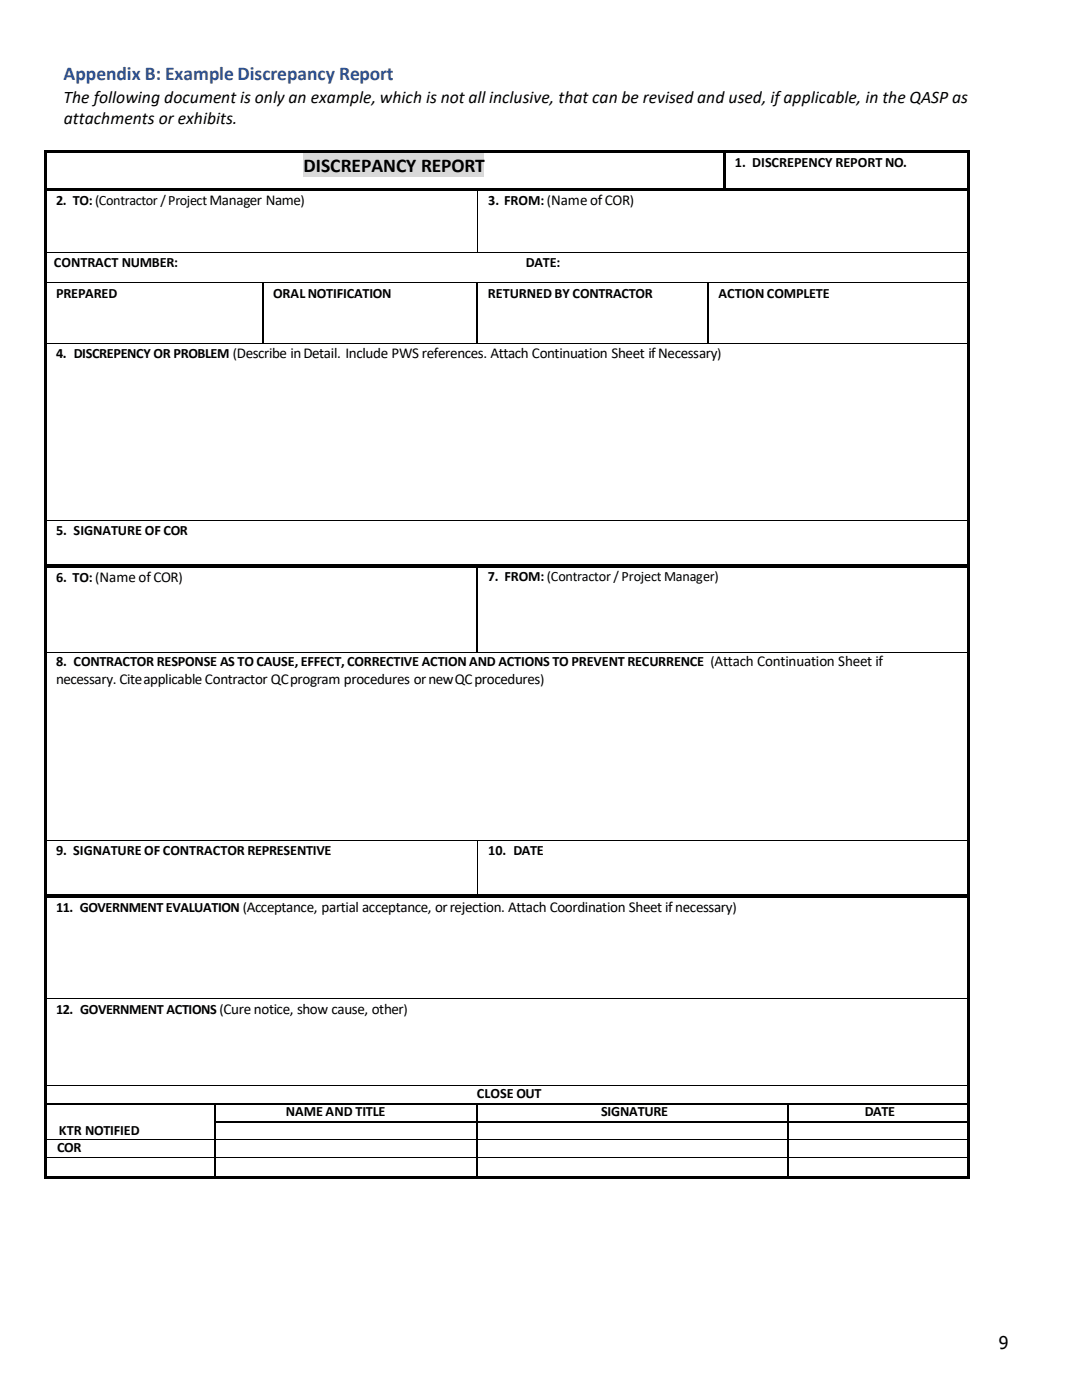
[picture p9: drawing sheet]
<svg xmlns="http://www.w3.org/2000/svg" width="216mm" height="279mm" viewBox="0 0 216 279" stroke-linecap="round" stroke-linejoin="round" font-family="sans-serif">
<defs><g id="words">
<text font-size="3.9" fill="#2e5395" x="12.7" y="16">Appendix B: Example Discrepancy Report</text>
<text font-size="3.9" x="60.6" y="34.3">DISCREPANCY REPORT</text>
<g font-size="3.5">
<text x="12.7" y="20.5">The following document is only an example,which is not all inclusive, that can be revised and used,ifapplicable, in the QASP as</text>
<text x="12.7" y="24.8">attachments or exhibits.</text>
<text x="199.3" y="269.3">9</text>
</g>
<text font-size="3" x="11.2" y="136.5">necessary. CiteapplicableContractor QCprogram procedures ornewQCprocedures)</text>
<g font-size="2.8">
<text x="146.6" y="33.3">1. DISCREPENCY REPORT NO.</text>
<text x="11.2" y="40.9">2. TO: (Contractor /ProjectManager Name)</text>
<text x="97.4" y="40.9">3. FROM: (NameofCOR)</text>
<text x="10.8" y="53.3">CONTRACT NUMBER:</text>
<text x="104.9" y="53.3">DATE:</text>
<text x="11.2" y="59.4">PREPARED</text>
<text x="54.5" y="59.4">ORAL NOTIFICATION</text>
<text x="97.3" y="59.4">RETURNEDBY CONTRACTOR</text>
<text x="143.4" y="59.4">ACTION COMPLETE</text>
<text x="11.2" y="71.4">4. DISCREPENCY OR PROBLEM (Describe inDetail. Include PWS references. Attach Continuation Sheet ifNecessary)</text>
<text x="11.2" y="106.7">5. SIGNATURE OF COR</text>
<text x="11.2" y="116.2">6. TO: (NameofCOR)</text>
<text x="97.3" y="116">7. FROM: (Contractor / Project Manager)</text>
<text x="11.2" y="133">8. CONTRACTOR RESPONSE AS TO CAUSE, EFFECT,CORRECTIVE ACTION AND ACTIONS TO PREVENT RECURRENCE (Attach Continuation Sheet if</text>
<text x="11.2" y="170.6">9. SIGNATUREOFCONTRACTOR REPRESENTIVE</text>
<text x="97.4" y="170.6">10. DATE</text>
<text x="11.2" y="182">11. GOVERNMENT EVALUATION (Acceptance, partial acceptance, orrejection. Attach Coordination Sheet ifnecessary)</text>
<text x="11.2" y="202.3">12. GOVERNMENT ACTIONS (Curenotice, show cause, other)</text>
<text x="95.2" y="219.2">CLOSE OUT</text>
<text x="11.8" y="226.4">KTR NOTIFIED</text>
<text x="57" y="222.8">NAME AND TITLE</text>
<text x="119.9" y="222.8">SIGNATURE</text>
<text x="172.6" y="222.8">DATE</text>
<text x="11.4" y="230">COR</text>
</g>
</g></defs>
<path d="M60.6 30.6h36v4.7h-36z" fill="#d9d9d9"/>
<g fill="#000">
<path d="M8.8 30h.5v.6h-.5z" fill-rule="evenodd"/>
<path d="M8.8 30h.5v.5h-.5z" fill-rule="evenodd"/>
<path d="M8.8 30.6h.5v7h-.5z" fill-rule="evenodd"/>
<path d="M8.8 37.6h.5v.6h-.5z" fill-rule="evenodd"/>
<path d="M9.3 30h134.9v.5h-134.9z" fill-rule="evenodd"/>
<path d="M9.3 37.6h85.9v.5h-85.9z" fill-rule="evenodd"/>
<path d="M95.2 37.6h.5v.5h-.5z" fill-rule="evenodd"/>
<path d="M95.7 37.6h48.5v.5h-48.5z" fill-rule="evenodd"/>
<path d="M144.2 30h.5v.5h-.5z" fill-rule="evenodd"/>
<path d="M144.2 30.6h.5v7h-.5z" fill-rule="evenodd"/>
<path d="M144.2 37.6h.5v.5h-.5z" fill-rule="evenodd"/>
<path d="M144.7 30h48.2v.5h-48.2z" fill-rule="evenodd"/>
<path d="M144.7 37.6h48.2v.5h-48.2z" fill-rule="evenodd"/>
<path d="M192.9 30h.5v.6h-.5z" fill-rule="evenodd"/>
<path d="M192.9 30h.5v.5h-.5z" fill-rule="evenodd"/>
<path d="M192.9 30.6h.5v7h-.5z" fill-rule="evenodd"/>
<path d="M192.9 37.6h.5v.6h-.5z" fill-rule="evenodd"/>
<path d="M8.8 38.2h.5v12.1h-.5z" fill-rule="evenodd"/>
<path d="M8.8 50.5h.5v5.9h-.5z" fill-rule="evenodd"/>
<path d="M192.9 38.2h.5v12.1h-.5z" fill-rule="evenodd"/>
<path d="M192.9 50.5h.5v5.9h-.5z" fill-rule="evenodd"/>
<path d="M8.8 56.6h.5v11.8h-.5z" fill-rule="evenodd"/>
<path d="M192.9 56.6h.5v11.8h-.5z" fill-rule="evenodd"/>
<path d="M8.8 68.6h.5v35.2h-.5z" fill-rule="evenodd"/>
<path d="M8.8 103.9h.5v8.7h-.5z" fill-rule="evenodd"/>
<path d="M8.8 112.6h.5v.8h-.5z" fill-rule="evenodd"/>
<path d="M9.3 112.6h85.8v.7h-85.8z" fill-rule="evenodd"/>
<path d="M95.1 112.6h.8v.7h-.8z" fill-rule="evenodd"/>
<path d="M95.9 112.6h97v.7h-97z" fill-rule="evenodd"/>
<path d="M192.9 68.6h.5v35.2h-.5z" fill-rule="evenodd"/>
<path d="M192.9 103.9h.5v8.7h-.5z" fill-rule="evenodd"/>
<path d="M192.9 112.6h.5v.8h-.5z" fill-rule="evenodd"/>
<path d="M8.8 113.4h.5v16.6h-.5z" fill-rule="evenodd"/>
<path d="M192.9 113.4h.5v16.6h-.5z" fill-rule="evenodd"/>
<path d="M8.8 130.2h.5v37.5h-.5z" fill-rule="evenodd"/>
<path d="M8.8 167.9h.5v10.5h-.5z" fill-rule="evenodd"/>
<path d="M8.8 178.4h.5v.8h-.5z" fill-rule="evenodd"/>
<path d="M9.3 178.4h85.9v.7h-85.9z" fill-rule="evenodd"/>
<path d="M95.2 178.4h.7v.7h-.7z" fill-rule="evenodd"/>
<path d="M95.9 178.4h97v.7h-97z" fill-rule="evenodd"/>
<path d="M192.9 130.2h.5v37.5h-.5z" fill-rule="evenodd"/>
<path d="M192.9 167.9h.5v10.5h-.5z" fill-rule="evenodd"/>
<path d="M192.9 178.4h.5v.8h-.5z" fill-rule="evenodd"/>
<path d="M8.8 179.2h.5v20.1h-.5z" fill-rule="evenodd"/>
<path d="M192.9 179.2h.5v20.1h-.5z" fill-rule="evenodd"/>
<path d="M8.8 199.4h.5v17.1h-.5z" fill-rule="evenodd"/>
<path d="M192.9 199.4h.5v17.1h-.5z" fill-rule="evenodd"/>
<path d="M8.8 216.7h.5v3.4h-.5z" fill-rule="evenodd"/>
<path d="M8.8 220.4h.5v3.4h-.5z" fill-rule="evenodd"/>
<path d="M8.8 224h.5v3.4h-.5z" fill-rule="evenodd"/>
<path d="M8.8 227.5h.5v3.5h-.5z" fill-rule="evenodd"/>
<path d="M8.8 231.1h.5v3.6h-.5z" fill-rule="evenodd"/>
<path d="M8.8 234.7h.5v.5h-.5z" fill-rule="evenodd"/>
<path d="M8.8 234.7h.5v.5h-.5z" fill-rule="evenodd"/>
<path d="M9.3 234.7h33.5v.5h-33.5z" fill-rule="evenodd"/>
<path d="M42.8 234.7h.5v.5h-.5z" fill-rule="evenodd"/>
<path d="M43.3 234.7h51.8v.5h-51.8z" fill-rule="evenodd"/>
<path d="M95.1 234.7h.5v.5h-.5z" fill-rule="evenodd"/>
<path d="M95.6 234.7h61.5v.5h-61.5z" fill-rule="evenodd"/>
<path d="M157.1 234.7h.5v.5h-.5z" fill-rule="evenodd"/>
<path d="M157.6 234.7h35.3v.5h-35.3z" fill-rule="evenodd"/>
<path d="M192.9 216.7h.5v3.4h-.5z" fill-rule="evenodd"/>
<path d="M192.9 220.4h.5v3.4h-.5z" fill-rule="evenodd"/>
<path d="M192.9 224h.5v3.4h-.5z" fill-rule="evenodd"/>
<path d="M192.9 227.5h.5v3.5h-.5z" fill-rule="evenodd"/>
<path d="M192.9 231.1h.5v3.6h-.5z" fill-rule="evenodd"/>
<path d="M192.9 234.7h.5v.5h-.5z" fill-rule="evenodd"/>
<path d="M192.9 234.7h.5v.5h-.5z" fill-rule="evenodd"/>
</g>
<g fill="#000">
<path d="M95.2 38.1l.1 .1zM144.2 30.5l.5 .1zM8.8 50.3h.5v.2h-.5zM8.8 56.4h.5v.2h-.5zM52.3 56.4h.2v.2h-.2zM95.1 56.4h.2v.2h-.2zM95.2 50.3h.1v.2h-.1zM141.2 56.4h.2v.2h-.2zM192.9 50.3h.5v.2h-.5zM192.9 56.4h.5v.2h-.5zM8.8 68.4h.5v.2h-.5zM52.3 68.4h.2v.2h-.2z"/>
<path d="M95.1 68.4h.2v.2h-.2zM141.2 68.4h.2v.2h-.2zM192.9 68.4h.5v.2h-.5zM8.8 103.8h.5v.1h-.5zM95.1 113.3l.3 .1zM192.9 103.8h.5v.1h-.5zM8.8 130h.5v.2h-.5zM95.1 130h.2v.2h-.2zM192.9 130h.5v.2h-.5zM8.8 167.7h.5v.2h-.5zM95.2 167.7h.1v.2h-.1zM192.9 167.7h.5v.2h-.5z"/>
<path d="M8.8 199.3h.5v.1h-.5zM192.9 199.3h.5v.1h-.5zM8.8 216.5h.5v.2h-.5zM192.9 216.5h.5v.2h-.5zM8.8 220.1h.5v.3h-.5zM8.8 223.8h.5v.2h-.5zM8.8 227.4h.5v.1h-.5zM8.8 231h.5v.1h-.5zM42.8 220.1h.2v.3h-.2zM42.8 223.8h.2v.2h-.2zM42.8 227.4h.2v.1h-.2zM42.8 231h.2v.1h-.2z"/>
<path d="M95.1 220.1h.3v.3h-.3zM95.1 223.8h.3v.2h-.3zM95.1 227.4h.3v.1h-.3zM95.1 231h.3v.1h-.3zM157.1 220.1h.2v.3h-.2zM157.1 223.8h.2v.2h-.2zM157.1 227.4h.2v.1h-.2zM157.1 231h.2v.1h-.2zM192.9 220.1h.5v.3h-.5zM192.9 223.8h.5v.2h-.5zM192.9 227.4h.5v.1h-.5zM192.9 231h.5v.1h-.5z"/>
</g>
<g fill="none" stroke="#000" stroke-width=".2">
<path d="M95.3 38.2v12.1M9.3 50.4h85.9M9.3 56.5h43M52.5 56.5h42.6M95.3 56.5h45.9M95.3 50.4h97.6M141.4 56.5h51.5M9.3 68.5h43M52.5 68.5h42.6M95.3 68.5h45.9M141.4 68.5h51.5M9.3 103.8h183.6"/>
<path d="M9.3 130.1h85.8M95.3 130.1h97.6M9.3 167.8h85.9M95.3 167.9v10.5M95.3 167.8h97.6M9.3 199.3h183.6M9.3 216.6h183.6M9.3 227.5h33.5M9.3 231.1h33.5M43 227.5h52.1M43 231.1h52.1M95.4 227.5h61.7"/>
<path d="M95.4 231.1h61.7M157.3 227.5h35.6M157.3 231.1h35.6"/>
</g>
<g fill="none" stroke="#000" stroke-width=".25">
<path d="M52.4 56.6v11.8M95.3 56.6v11.8M141.3 56.6v11.8M95.3 113.4v16.6M9.3 220.3h33.5M42.9 220.4v3.4M42.9 224v3.4M42.9 227.5v3.5M42.9 231.1v3.6M43 220.3h52.1M43 223.9h52.1M95.3 220.4v3.4"/>
<path d="M95.3 224v3.4M95.3 227.5v3.5M95.3 231.1v3.6M95.4 220.3h61.7M95.4 223.9h61.7M157.2 220.4v3.4M157.2 224v3.4M157.2 227.5v3.5M157.2 231.1v3.6M157.3 220.3h35.6M157.3 223.9h35.6"/>
</g>
<use href="#words"/>
</svg>
